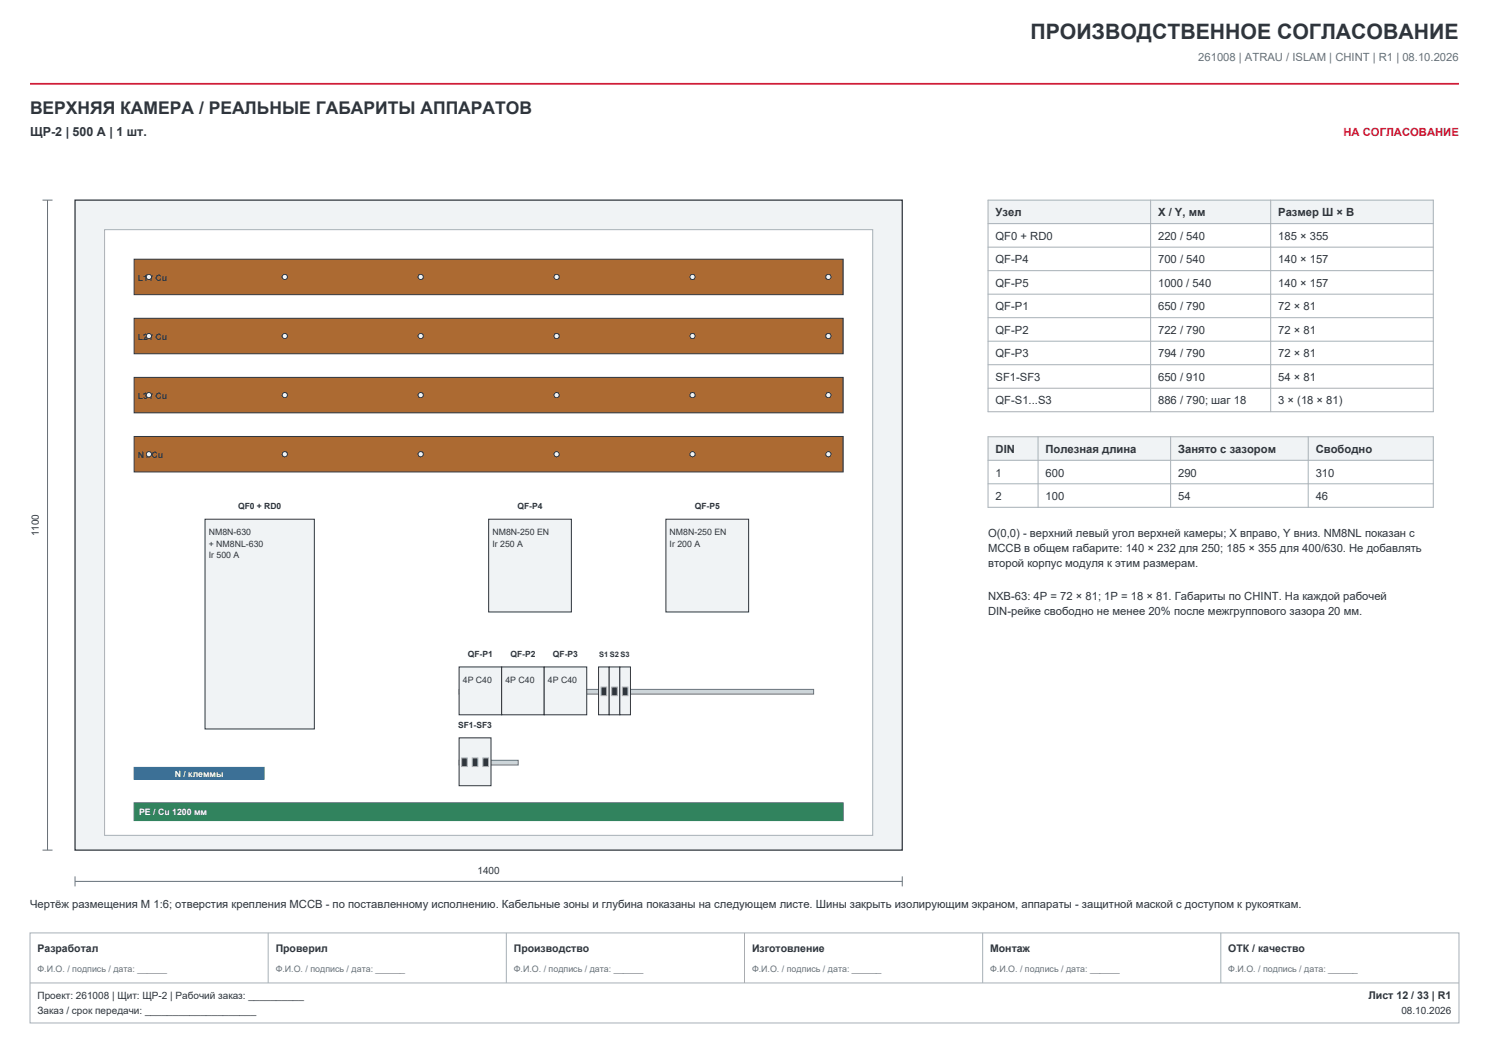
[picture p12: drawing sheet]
<svg xmlns="http://www.w3.org/2000/svg" width="420mm" height="297mm" viewBox="0 0 420 297" stroke-linecap="round" stroke-linejoin="round" font-family="sans-serif">
<defs><g id="words">
<text font-size="6" fill="#2f353c" x="290.7" y="10.9">ПРОИЗВОДСТВЕННОЕ СОГЛАСОВАНИЕ</text>
<text font-size="4.9" fill="#2f353c" x="8.5" y="32.1">ВЕРХНЯЯ КАМЕРА / РЕАЛЬНЫЕ ГАБАРИТЫ АППАРАТОВ</text>
<text font-size="3.5" fill="#2f353c" x="8.5" y="38.5">ЩР-2 | 500 А | 1 шт.</text>
<text font-size="3.2" fill="#66717b" x="338" y="17.3">261008 | ATRАU / ISLAM | CHINT | R1 | 08.10.2026</text>
<text font-size="3.2" fill="#d11935" x="378.9" y="38.5">НА СОГЛАСОВАНИЕ</text>
<g font-size="3.2" fill="#2f353c">
<text x="280.8" y="61">Узел</text>
<text x="326.7" y="61">X / Y, мм</text>
<text x="360.5" y="61">Размер Ш × В</text>
<text x="280.8" y="67.7">QF0 + RD0</text>
<text x="326.7" y="67.7">220 / 540</text>
<text x="360.5" y="67.7">185 × 355</text>
<text x="280.8" y="74.3">QF-P4</text>
<text x="326.7" y="74.3">700 / 540</text>
<text x="360.5" y="74.3">140 × 157</text>
<text x="280.8" y="80.9">QF-P5</text>
<text x="326.7" y="80.9">1000 / 540</text>
<text x="360.5" y="80.9">140 × 157</text>
<text x="280.8" y="87.6">QF-P1</text>
<text x="326.7" y="87.6">650 / 790</text>
<text x="360.5" y="87.6">72 × 81</text>
<text x="280.8" y="94.2">QF-P2</text>
<text x="326.7" y="94.2">722 / 790</text>
<text x="360.5" y="94.2">72 × 81</text>
<text x="280.8" y="100.8">QF-P3</text>
<text x="326.7" y="100.8">794 / 790</text>
<text x="360.5" y="100.8">72 × 81</text>
<text x="280.8" y="107.5">SF1-SF3</text>
<text x="326.7" y="107.5">650 / 910</text>
<text x="360.5" y="107.5">54 × 81</text>
<text x="280.8" y="114.1">QF-S1...S3</text>
<text x="326.7" y="114.1">886 / 790; шаг 18</text>
<text x="360.5" y="114.1">3 × (18 × 81)</text>
<text x="280.8" y="127.8">DIN</text>
<text x="294.9" y="127.8">Полезная длина</text>
<text x="332.3" y="127.8">Занято с зазором</text>
<text x="371.1" y="127.8">Свободно</text>
<text x="280.8" y="134.4">1</text>
<text x="294.9" y="134.4">600</text>
<text x="332.3" y="134.4">290</text>
<text x="371.1" y="134.4">310</text>
<text x="280.8" y="141">2</text>
<text x="294.9" y="141">100</text>
<text x="332.3" y="141">54</text>
<text x="371.1" y="141">46</text>
<text x="278.7" y="151.6">О(0,0) - верхний левый угол верхней камеры; X вправо, Y вниз. NM8NL показан с</text>
<text x="278.7" y="155.7">MCCB в общем габарите: 140 × 232 для 250; 185 × 355 для 400/630. Не добавлять</text>
<text x="278.7" y="159.8">второй корпус модуля к этим размерам.</text>
<text x="278.7" y="169.2">NXB-63: 4P = 72 × 81; 1P = 18 × 81. Габариты по CHINT. На каждой рабочей</text>
<text x="278.7" y="173.4">DIN-рейке свободно не менее 20% после межгруппового зазора 20 мм.</text>
<text x="8.5" y="256.1">Чертёж размещения М 1:6; отверстия крепления MCCB - по поставленному исполнению. Кабельные зоны и глубина показаны на следующем листе. Шины закрыть изолирующим экраном, аппараты - защитной маской с доступом к рукояткам.</text>
</g>
<g font-size="3" fill="#2f353c">
<text x="10.6" y="268.4">Разработал</text>
<text x="77.8" y="268.4">Проверил</text>
<text x="144.9" y="268.4">Производство</text>
<text x="212.1" y="268.4">Изготовление</text>
<text x="279.3" y="268.4">Монтаж</text>
<text x="346.5" y="268.4">ОТК / качество</text>
<text x="386" y="281.8">Лист 12 / 33 | R1</text>
</g>
<g font-size="2.8" fill="#2f353c">
<text x="10.9" y="151.3" transform="rotate(-90 10.9 151.3)">1100</text>
<text x="134.7" y="246.5">1400</text>
<text x="10.6" y="281.8">Проект: 261008 | Щит: ЩР-2 | Рабочий заказ: __________</text>
<text x="10.6" y="286.1">Заказ / срок передачи: ____________________</text>
<text x="395.3" y="286.1">08.10.2026</text>
</g>
<g font-size="2.5" fill="#2f353c">
<text x="38.9" y="79.2">L1 / Cu</text>
<text x="38.9" y="95.8">L2 / Cu</text>
<text x="38.9" y="112.5">L3 / Cu</text>
<text x="38.9" y="129.2">N / Cu</text>
<text x="58.9" y="151">NM8N-630</text>
<text x="58.9" y="154.2">+ NM8NL-630</text>
<text x="138.9" y="151">NM8N-250 EN</text>
<text x="138.9" y="154.2">Ir 250 А</text>
<text x="188.9" y="151">NM8N-250 EN</text>
<text x="188.9" y="154.2">Ir 200 А</text>
<text x="58.9" y="157.5">Ir 500 А</text>
<text x="130.6" y="192.7">4P C40</text>
<text x="142.6" y="192.7">4P C40</text>
<text x="154.6" y="192.7">4P C40</text>
</g>
<g font-size="2.5" fill="#fff">
<text x="49.3" y="219.2">N / клеммы</text>
<text x="39.2" y="230">PE / Cu 1200 мм</text>
</g>
<g font-size="2.5" fill="#66717b">
<text x="10.6" y="274.1">Ф.И.О. / подпись / дата: ______</text>
<text x="77.8" y="274.1">Ф.И.О. / подпись / дата: ______</text>
<text x="144.9" y="274.1">Ф.И.О. / подпись / дата: ______</text>
<text x="212.1" y="274.1">Ф.И.О. / подпись / дата: ______</text>
<text x="279.3" y="274.1">Ф.И.О. / подпись / дата: ______</text>
<text x="346.5" y="274.1">Ф.И.О. / подпись / дата: ______</text>
</g>
<g font-size="2.4" fill="#2f353c">
<text x="67.2" y="143.6">QF0 + RD0</text>
<text x="146" y="143.6">QF-P4</text>
<text x="196" y="143.6">QF-P5</text>
<text x="132" y="185.3">QF-P1</text>
<text x="144" y="185.3">QF-P2</text>
<text x="156" y="185.3">QF-P3</text>
<text x="129.2" y="205.3">SF1-SF3</text>
</g>
<text font-size="2.1" fill="#2f353c" x="169" y="185.3">S1 S2 S3</text>
</g></defs>
<path d="M8.5 23.6h403" fill="none" stroke="#d11935" stroke-width=".49"/>
<path d="M8.5 263.1h403v25.4h-403z" fill-rule="evenodd" fill="#fff" stroke="#a7b0b7" stroke-width=".28"/>
<path d="M8.5 277.2h403M75.6 263.1v14.1M142.8 263.1v14.1M210 263.1v14.1M277.2 263.1v14.1M344.4 263.1v14.1" fill="none" stroke="#a7b0b7" stroke-width=".28"/>
<path d="M21.2 56.4h233.3v183.4h-233.3z" fill-rule="evenodd" fill="#f0f3f5" stroke="#2f353c" stroke-width=".35"/>
<path d="M29.5 64.8h216.7v170.8h-216.7z" fill-rule="evenodd" fill="#fff" stroke="#a7b0b7" stroke-width=".28"/>
<path d="M37.8 73.1h200v10h-200z" fill-rule="evenodd" fill="#ac6a32" stroke="#2f353c" stroke-width=".28"/>
<g fill="#f0f3f5" stroke="#2f353c" stroke-width=".28">
<circle cx="42" cy="78.1" r=".74"/>
<circle cx="80.3" cy="78.1" r=".74"/>
<circle cx="118.7" cy="78.1" r=".74"/>
<circle cx="157" cy="78.1" r=".74"/>
<circle cx="195.3" cy="78.1" r=".74"/>
<circle cx="233.7" cy="78.1" r=".74"/>
</g>
<path d="M37.8 89.8h200v10h-200z" fill-rule="evenodd" fill="#ac6a32" stroke="#2f353c" stroke-width=".28"/>
<g fill="#f0f3f5" stroke="#2f353c" stroke-width=".28">
<circle cx="42" cy="94.8" r=".74"/>
<circle cx="80.3" cy="94.8" r=".74"/>
<circle cx="118.7" cy="94.8" r=".74"/>
<circle cx="157" cy="94.8" r=".74"/>
<circle cx="195.3" cy="94.8" r=".74"/>
<circle cx="233.7" cy="94.8" r=".74"/>
</g>
<path d="M37.8 106.4h200v10h-200z" fill-rule="evenodd" fill="#ac6a32" stroke="#2f353c" stroke-width=".28"/>
<g fill="#f0f3f5" stroke="#2f353c" stroke-width=".28">
<circle cx="42" cy="111.4" r=".74"/>
<circle cx="80.3" cy="111.4" r=".74"/>
<circle cx="118.7" cy="111.4" r=".74"/>
<circle cx="157" cy="111.4" r=".74"/>
<circle cx="195.3" cy="111.4" r=".74"/>
<circle cx="233.7" cy="111.4" r=".74"/>
</g>
<path d="M37.8 123.1h200v10h-200z" fill-rule="evenodd" fill="#ac6a32" stroke="#2f353c" stroke-width=".28"/>
<g fill="#f0f3f5" stroke="#2f353c" stroke-width=".28">
<circle cx="42" cy="128.1" r=".74"/>
<circle cx="80.3" cy="128.1" r=".74"/>
<circle cx="118.7" cy="128.1" r=".74"/>
<circle cx="157" cy="128.1" r=".74"/>
<circle cx="195.3" cy="128.1" r=".74"/>
<circle cx="233.7" cy="128.1" r=".74"/>
</g>
<g fill="#cad2d9" stroke="#66717b" stroke-width=".28">
<path d="M129.5 194.4h100v1.4h-100z" fill-rule="evenodd"/>
<path d="M129.5 214.4h16.7v1.4h-16.7z" fill-rule="evenodd"/>
</g>
<g fill="#f0f3f5" stroke="#2f353c" stroke-width=".28">
<path d="M57.8 146.4h30.9v59.2h-30.9z" fill-rule="evenodd"/>
<path d="M137.8 146.4h23.4v26.2h-23.4z" fill-rule="evenodd"/>
<path d="M187.8 146.4h23.4v26.2h-23.4z" fill-rule="evenodd"/>
<path d="M129.5 188.1h12v13.5h-12z" fill-rule="evenodd"/>
<path d="M141.5 188.1h12v13.5h-12z" fill-rule="evenodd"/>
<path d="M153.5 188.1h12v13.5h-12z" fill-rule="evenodd"/>
<path d="M168.8 188.1h3v13.5h-3z" fill-rule="evenodd"/>
</g>
<path d="M169.5 193.8h1.6v2.4h-1.6z" fill-rule="evenodd" fill="#2f353c" stroke="#a7b0b7" stroke-width=".28"/>
<path d="M171.8 188.1h3v13.5h-3z" fill-rule="evenodd" fill="#f0f3f5" stroke="#2f353c" stroke-width=".28"/>
<path d="M172.5 193.8h1.6v2.4h-1.6z" fill-rule="evenodd" fill="#2f353c" stroke="#a7b0b7" stroke-width=".28"/>
<path d="M174.8 188.1h3v13.5h-3z" fill-rule="evenodd" fill="#f0f3f5" stroke="#2f353c" stroke-width=".28"/>
<path d="M175.5 193.8h1.6v2.4h-1.6z" fill-rule="evenodd" fill="#2f353c" stroke="#a7b0b7" stroke-width=".28"/>
<path d="M129.5 208.1h9v13.5h-9z" fill-rule="evenodd" fill="#f0f3f5" stroke="#2f353c" stroke-width=".28"/>
<g fill="#2f353c" stroke="#a7b0b7" stroke-width=".28">
<path d="M130.2 213.8h1.6v2.4h-1.6z" fill-rule="evenodd"/>
<path d="M133.2 213.8h1.6v2.4h-1.6z" fill-rule="evenodd"/>
<path d="M136.2 213.8h1.6v2.4h-1.6z" fill-rule="evenodd"/>
</g>
<path d="M37.8 216.4h36.7v3.4h-36.7z" fill-rule="evenodd" fill="#2273ac" stroke="#2273ac" stroke-width=".28"/>
<path d="M37.8 226.4h200v5h-200z" fill-rule="evenodd" fill="#31835e" stroke="#31835e" stroke-width=".28"/>
<path d="M12 56.4h2.8M13.4 56.4v183.4M12 239.8h2.8M21.2 248.6h233.3M21.2 247.2v2.8M254.5 247.2v2.8" fill="none" stroke="#66717b" stroke-width=".28"/>
<path d="M278.7 56.4h125.6v6.7h-125.6z" fill-rule="evenodd" fill="#f0f3f5"/>
<path d="M278.7 56.4h125.6v59.7h-125.6zM324.6 56.4v59.7M358.4 56.4v59.7M278.7 63.1h125.6M278.7 69.7h125.6M278.7 76.3h125.6M278.7 83h125.6M278.7 89.6h125.6M278.7 96.2h125.6M278.7 102.9h125.6M278.7 109.5h125.6" fill="none" stroke="#a7b0b7" stroke-width=".28"/>
<path d="M278.7 123.2h125.6v6.6h-125.6z" fill-rule="evenodd" fill="#f0f3f5"/>
<path d="M278.7 123.2h125.6v19.9h-125.6zM278.7 129.8h125.6M278.7 136.5h125.6M292.8 123.2v19.9M330.2 123.2v19.9M369 123.2v19.9" fill="none" stroke="#a7b0b7" stroke-width=".28"/>
<use href="#words"/>
</svg>
